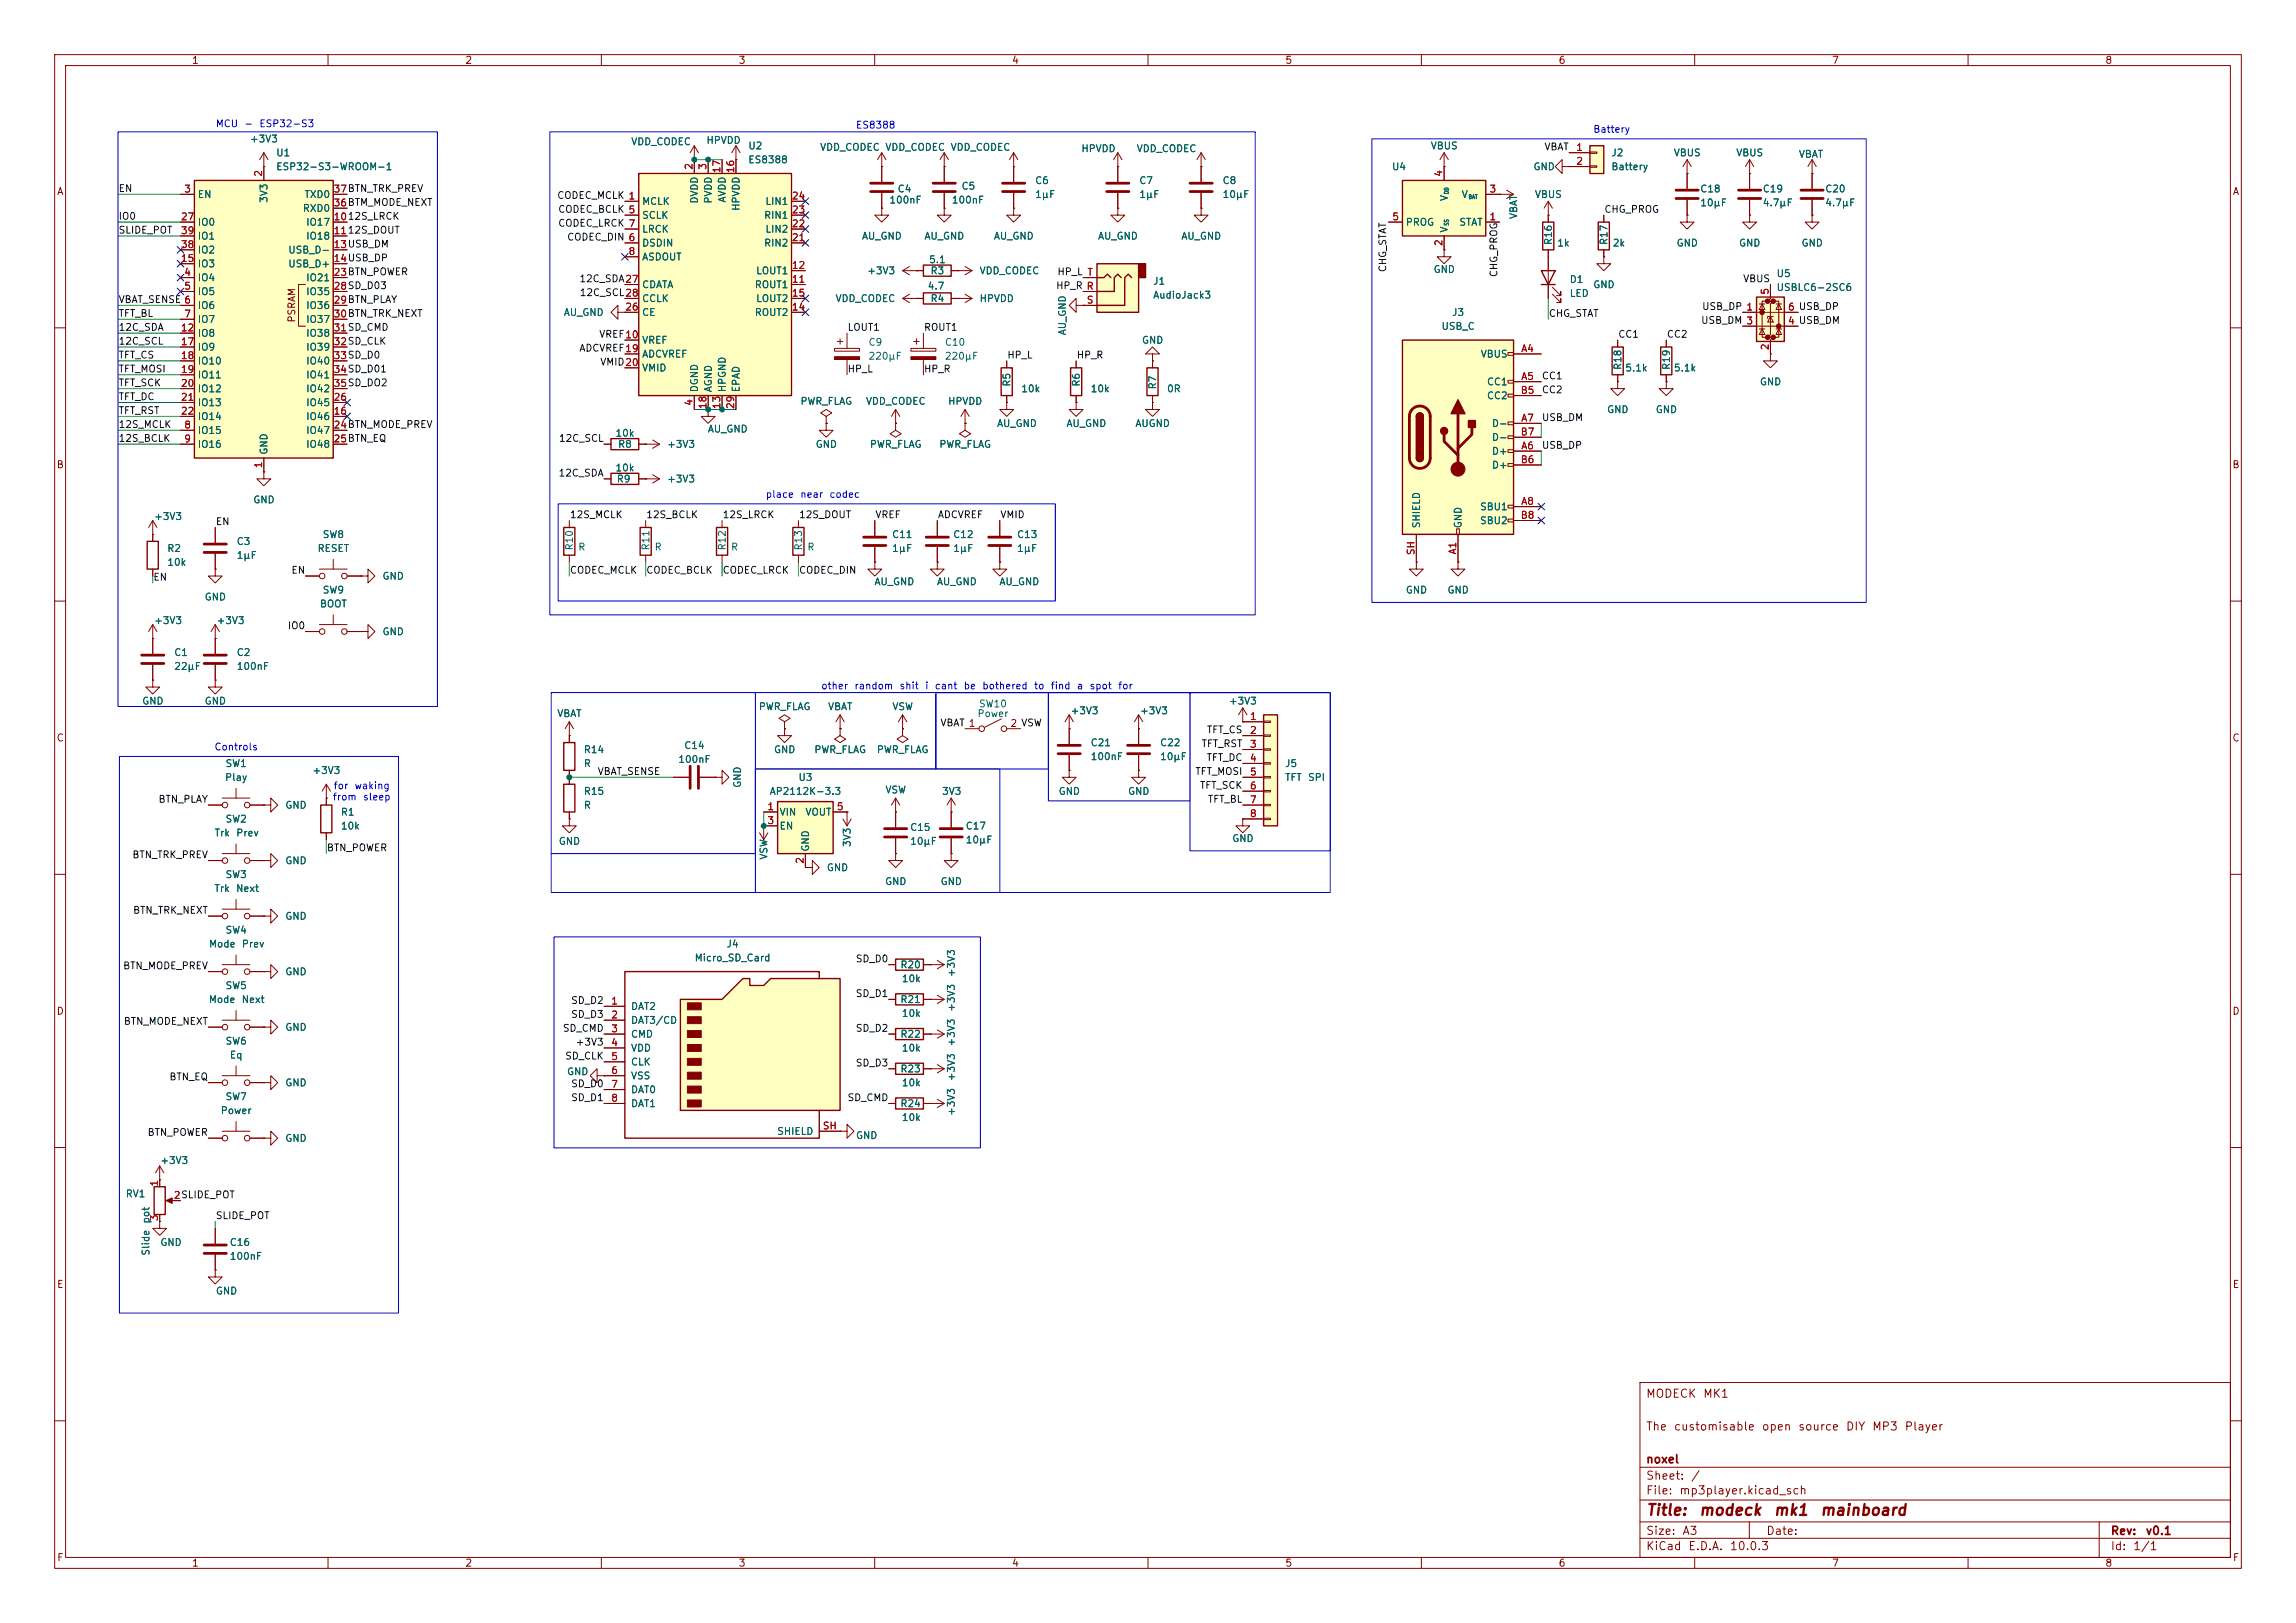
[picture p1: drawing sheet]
<svg xmlns="http://www.w3.org/2000/svg" width="420mm" height="297mm" viewBox="0 0 420 297" stroke-linecap="round" stroke-linejoin="round" font-family="sans-serif">
<defs><g id="words">
<g font-size="2" fill="#840000">
<text x="301" y="277.8">Title:</text>
<text x="310.7" y="277.8">modeck</text>
<text x="324.3" y="277.8">mk1</text>
<text x="332.8" y="277.8">mainboard</text>
</g>
<g font-size="1.5" fill="#840000">
<text x="301" y="256.1">MODECK</text>
<text x="311.4" y="256.1">MK1</text>
<text x="301" y="262.1">The</text>
<text x="306.1" y="262.1">customisable</text>
<text x="322.2" y="262.1">open</text>
<text x="328.8" y="262.1">source</text>
<text x="337.5" y="262.1">DIY</text>
<text x="342.3" y="262.1">MP3</text>
<text x="348.3" y="262.1">Player</text>
<text x="301" y="268.1">noxel</text>
<text x="301" y="273.8">File:</text>
<text x="301" y="271.1">Sheet:</text>
<text x="307.1" y="273.8">mp3player.kicad_sch</text>
<text x="309.2" y="271.1">/</text>
<text x="301" y="281.2">Size:</text>
<text x="307.6" y="281.2">A3</text>
<text x="323" y="281.2">Date:</text>
<text x="386" y="281.2">Rev:</text>
<text x="392.4" y="281.2">v0.1</text>
<text x="301" y="284">KiCad</text>
<text x="308.7" y="284">E.D.A.</text>
<text x="316.3" y="284">10.0.3</text>
<text x="386" y="284">Id:</text>
<text x="390.1" y="284">1/1</text>
</g>
<g font-size="1.3" fill="#840000">
<text x="35" y="12">1</text>
<text x="85" y="12">2</text>
<text x="135" y="12">3</text>
<text x="185" y="12">4</text>
<text x="235" y="12">5</text>
<text x="285" y="12">6</text>
<text x="335" y="12">7</text>
<text x="385" y="12">8</text>
<text x="10.3" y="36">A</text>
<text x="408.3" y="36">A</text>
<text x="54.3" y="59.1" transform="rotate(-90 54.3 59.1)">PSRAM</text>
<text x="10.3" y="86">B</text>
<text x="408.2" y="86">B</text>
<text x="10.3" y="136">C</text>
<text x="408.2" y="136">C</text>
<text x="10.3" y="186">D</text>
<text x="408.2" y="186">D</text>
<text x="10.3" y="236">E</text>
<text x="408.3" y="236">E</text>
<text x="10.3" y="286">F</text>
<text x="35" y="287">1</text>
<text x="85" y="287">2</text>
<text x="135" y="287">3</text>
<text x="185" y="287">4</text>
<text x="235" y="287">5</text>
<text x="285" y="287">6</text>
<text x="335" y="287">7</text>
<text x="385" y="287">8</text>
<text x="408.3" y="286">F</text>
</g>
<g font-size="1.3" fill="#0000c2">
<text x="39.4" y="23.6">MCU</text>
<text x="44.6" y="23.6">-</text>
<text x="47.3" y="23.6">ESP32-S3</text>
<text x="156.5" y="23.8">ES8388</text>
<text x="291.3" y="24.6">Battery</text>
<text x="140" y="91.4">place</text>
<text x="146.3" y="91.4">near</text>
<text x="151.6" y="91.4">codec</text>
<text x="150.1" y="126.5">other</text>
<text x="156.2" y="126.5">random</text>
<text x="164.4" y="126.5">shit</text>
<text x="169.1" y="126.5">i</text>
<text x="170.9" y="126.5">cant</text>
<text x="176.2" y="126.5">be</text>
<text x="179.6" y="126.5">bothered</text>
<text x="189" y="126.5">to</text>
<text x="192.1" y="126.5">find</text>
<text x="196.9" y="126.5">a</text>
<text x="199.2" y="126.5">spot</text>
<text x="204.4" y="126.5">for</text>
<text x="39.1" y="137.6">Controls</text>
<text x="60.8" y="146.8">from</text>
<text x="60.9" y="144.7">for</text>
<text x="64.8" y="144.7">waking</text>
<text x="66.3" y="146.8">sleep</text>
</g>
<g font-size="1.3" fill="#006464">
<text x="45.6" y="26.4">+3V3</text>
<text x="50.4" y="28.9">U1</text>
<text x="115.4" y="26.9">VDD_CODEC</text>
<text x="129.1" y="26.6">HPVDD</text>
<text x="136.8" y="27.6">U2</text>
<text x="149.9" y="27.9">VDD_CODEC VDD_CODEC VDD_CODEC</text>
<text x="197.7" y="28.1">HPVDD</text>
<text x="207.8" y="28.1">VDD_CODEC</text>
<text x="261.6" y="27.6">VBUS</text>
<text x="294.6" y="28.9">J2</text>
<text x="306.1" y="28.9">VBUS</text>
<text x="317.5" y="28.9">VBUS</text>
<text x="328.9" y="29.2">VBAT</text>
<text x="50.4" y="31.5">ESP32-S3-WROOM-1</text>
<text x="136.8" y="30.2">ES8388</text>
<text x="164.1" y="35.5">C4</text>
<text x="175.8" y="35">C5</text>
<text x="189.2" y="34">C6</text>
<text x="208.3" y="34">C7</text>
<text x="223.5" y="34">C8</text>
<text x="254.5" y="31.5">U4</text>
<text x="280.4" y="31.5">GND</text>
<text x="294.6" y="31.5">Battery</text>
<text x="310.9" y="35.5">C18</text>
<text x="322.3" y="35.5">C19</text>
<text x="333.8" y="35.5">C20</text>
<text x="36.1" y="36.5">EN</text>
<text x="36.1" y="41.6">IO0</text>
<text x="49.2" y="37.2" transform="rotate(-90 49.2 37.2)">3V3</text>
<text x="55.3" y="39.1">RXD0</text>
<text x="55.6" y="36.5">TXD0</text>
<text x="55.9" y="41.6">IO17</text>
<text x="117.3" y="37.8">MCLK</text>
<text x="117.3" y="40.3">SCLK</text>
<text x="128" y="37.4" transform="rotate(-90 128 37.4)">DVDD</text>
<text x="130.5" y="37.4" transform="rotate(-90 130.5 37.4)">PVDD</text>
<text x="133.1" y="37.2" transform="rotate(-90 133.1 37.2)">AVDD</text>
<text x="135.6" y="38.7" transform="rotate(-90 135.6 38.7)">HPVDD</text>
<text x="139.7" y="40.3">RIN1</text>
<text x="139.9" y="37.8">LIN1</text>
<text x="162.6" y="37.5">100nF</text>
<text x="174" y="37.5">100nF</text>
<text x="189.2" y="36.5">1μF</text>
<text x="208.3" y="36.5">1μF</text>
<text x="223.5" y="36.5">10μF</text>
<text x="257" y="41.6">PROG</text>
<text x="265.1" y="36.9" transform="rotate(-90 265.1 36.9)">V</text>
<text x="266.8" y="41.6">STAT</text>
<text x="267.3" y="36.5">V</text>
<text x="277.8" y="40.2" transform="rotate(-90 277.8 40.2)">VBAT</text>
<text x="280.7" y="36.5">VBUS</text>
<text x="310.9" y="38.1">10μF</text>
<text x="322.3" y="38.1">4.7μF</text>
<text x="333.8" y="38.1">4.7μF</text>
<text x="36.1" y="46.7">IO2</text>
<text x="36.1" y="44.2">IO1</text>
<text x="52.6" y="46.7">USB_D-</text>
<text x="55.9" y="44.2">IO18</text>
<text x="117.3" y="45.4">DSDIN</text>
<text x="117.3" y="42.9">LRCK</text>
<text x="117.3" y="48">ASDOUT</text>
<text x="139.7" y="45.4">RIN2</text>
<text x="139.9" y="42.9">LIN2</text>
<text x="157.6" y="44.2">AU_GND</text>
<text x="169" y="44.2">AU_GND</text>
<text x="181.7" y="44.2">AU_GND</text>
<text x="200.7" y="44.2">AU_GND</text>
<text x="216" y="44.2">AU_GND</text>
<text x="265.1" y="42.7" transform="rotate(-90 265.1 42.7)">V</text>
<text x="284.2" y="44.9" transform="rotate(-90 284.2 44.9)">R16</text>
<text x="284.7" y="45.4">1k</text>
<text x="294.3" y="44.9" transform="rotate(-90 294.3 44.9)">R17</text>
<text x="294.9" y="45.4">2k</text>
<text x="306.6" y="45.4">GND</text>
<text x="318" y="45.4">GND</text>
<text x="329.4" y="45.4">GND</text>
<text x="36.1" y="51.8">IO4</text>
<text x="36.1" y="49.2">IO3</text>
<text x="52.6" y="49.2">USB_D+</text>
<text x="55.9" y="51.8">IO21</text>
<text x="117.3" y="53">CDATA</text>
<text x="138" y="53">ROUT1</text>
<text x="138.2" y="50.5">LOUT1</text>
<text x="158.5" y="50.5">+3V3</text>
<text x="169.6" y="53.3">4.7</text>
<text x="169.8" y="48.5">5.1</text>
<text x="170.1" y="50.5">R3</text>
<text x="179.1" y="50.5">VDD_CODEC</text>
<text x="210.8" y="52.4">J1</text>
<text x="262.1" y="50.2">GND</text>
<text x="287" y="52.1">D1</text>
<text x="291.3" y="53">GND</text>
<text x="324.9" y="53.5">USBLC6-2SC6</text>
<text x="324.9" y="51">U5</text>
<text x="36.1" y="54.3">IO5</text>
<text x="36.1" y="56.9">IO6</text>
<text x="36.1" y="59.4">IO7</text>
<text x="55.9" y="54.3">IO35</text>
<text x="55.9" y="56.9">IO36</text>
<text x="55.9" y="59.4">IO37</text>
<text x="103" y="58.1">AU_GND</text>
<text x="117.3" y="58.1">CE</text>
<text x="117.3" y="55.6">CCLK</text>
<text x="138" y="58.1">ROUT2</text>
<text x="138.2" y="55.6">LOUT2</text>
<text x="152.7" y="55.6">VDD_CODEC</text>
<text x="170.1" y="55.6">R4</text>
<text x="179.1" y="55.6">HPVDD</text>
<text x="210.8" y="54.9">AudioJack3</text>
<text x="265.5" y="58.1">J3</text>
<text x="287" y="54.6">LED</text>
<text x="36.1" y="61.9">IO8</text>
<text x="36.1" y="64.5">IO9</text>
<text x="55.9" y="61.9">IO38</text>
<text x="55.9" y="64.5">IO39</text>
<text x="117.3" y="63.2">VREF</text>
<text x="117.3" y="65.7">ADCVREF</text>
<text x="158.8" y="63.6">C9</text>
<text x="172.7" y="63.6">C10</text>
<text x="195.3" y="61.5" transform="rotate(-90 195.3 61.5)">AU_GND</text>
<text x="208.8" y="63.2">GND</text>
<text x="263.6" y="60.7">USB_C</text>
<text x="270.7" y="65.7">VBUS</text>
<text x="36.1" y="67">IO10</text>
<text x="36.1" y="69.6">IO11</text>
<text x="55.9" y="67">IO40</text>
<text x="55.9" y="69.6">IO41</text>
<text x="117.3" y="68.3">VMID</text>
<text x="128" y="71.9" transform="rotate(-90 128 71.9)">DGND</text>
<text x="130.5" y="71.9" transform="rotate(-90 130.5 71.9)">AGND</text>
<text x="133.1" y="71.9" transform="rotate(-90 133.1 71.9)">HPGND</text>
<text x="135.6" y="71.9" transform="rotate(-90 135.6 71.9)">EPAD</text>
<text x="158.8" y="66.1">220μF</text>
<text x="172.7" y="66.1">220μF</text>
<text x="185.1" y="70.9" transform="rotate(-90 185.1 70.9)">R5</text>
<text x="197.8" y="70.9" transform="rotate(-90 197.8 70.9)">R6</text>
<text x="211.8" y="71.4" transform="rotate(-90 211.8 71.4)">R7</text>
<text x="271.9" y="70.8">CC1</text>
<text x="296.9" y="67.8" transform="rotate(-90 296.9 67.8)">R18</text>
<text x="297.2" y="68.3">5.1k</text>
<text x="305.8" y="67.8" transform="rotate(-90 305.8 67.8)">R19</text>
<text x="306.1" y="68.3">5.1k</text>
<text x="321.8" y="70.8">GND</text>
<text x="36.1" y="72.1">IO12</text>
<text x="36.1" y="74.6">IO13</text>
<text x="36.1" y="77.2">IO14</text>
<text x="55.9" y="77.2">IO46</text>
<text x="55.9" y="74.6">IO45</text>
<text x="55.9" y="72.1">IO42</text>
<text x="146.3" y="74.4">PWR_FLAG</text>
<text x="158.3" y="74.4">VDD_CODEC</text>
<text x="173.3" y="74.4">HPVDD</text>
<text x="186.7" y="72.1">10k</text>
<text x="199.4" y="72.1">10k</text>
<text x="213.4" y="72.1">0R</text>
<text x="271.9" y="73.4">CC2</text>
<text x="293.9" y="75.9">GND</text>
<text x="302.8" y="75.9">GND</text>
<text x="36.1" y="79.7">IO15</text>
<text x="36.1" y="82.3">IO16</text>
<text x="49.2" y="83.3" transform="rotate(-90 49.2 83.3)">GND</text>
<text x="55.9" y="79.7">IO47</text>
<text x="55.9" y="82.3">IO48</text>
<text x="112.5" y="80.2">10k</text>
<text x="113" y="82.3">R8</text>
<text x="121.9" y="82.3">+3V3</text>
<text x="129.4" y="79.5">AU_GND</text>
<text x="149.1" y="82.3">GND</text>
<text x="159" y="82.3">PWR_FLAG</text>
<text x="171.7" y="82.3">PWR_FLAG</text>
<text x="182.3" y="78.4">AU_GND</text>
<text x="195" y="78.4">AU_GND</text>
<text x="207.6" y="78.4">AUGND</text>
<text x="272.8" y="83.5">D+</text>
<text x="272.8" y="78.4">D-</text>
<text x="272.8" y="81">D-</text>
<text x="112.5" y="86.6">10k</text>
<text x="112.7" y="88.6">R9</text>
<text x="121.9" y="88.6">+3V3</text>
<text x="272.8" y="86.1">D+</text>
<text x="28.1" y="95.5">+3V3</text>
<text x="46.2" y="92.4">GND</text>
<text x="270.6" y="93.7">SBU1</text>
<text x="30.5" y="101.3">R2</text>
<text x="43.2" y="100">C3</text>
<text x="58" y="101.3">RESET</text>
<text x="58.9" y="98.8">SW8</text>
<text x="105.1" y="100.8" transform="rotate(-90 105.1 100.8)">R10</text>
<text x="105.7" y="101">R</text>
<text x="119.1" y="100.8" transform="rotate(-90 119.1 100.8)">R11</text>
<text x="119.6" y="101">R</text>
<text x="133.1" y="100.8" transform="rotate(-90 133.1 100.8)">R12</text>
<text x="133.6" y="101">R</text>
<text x="147" y="100.8" transform="rotate(-90 147 100.8)">R13</text>
<text x="147.6" y="101">R</text>
<text x="163.1" y="98.8">C11</text>
<text x="163.1" y="101.3">1μF</text>
<text x="174.3" y="98.8">C12</text>
<text x="174.3" y="101.3">1μF</text>
<text x="185.9" y="98.8">C13</text>
<text x="185.9" y="101.3">1μF</text>
<text x="260.1" y="96.8" transform="rotate(-90 260.1 96.8)">SHIELD</text>
<text x="267.7" y="96.8" transform="rotate(-90 267.7 96.8)">GND</text>
<text x="270.6" y="96.2">SBU2</text>
<text x="30.5" y="103.8">10k</text>
<text x="43.2" y="102.6">1μF</text>
<text x="69.9" y="106.4">GND</text>
<text x="159.8" y="107.4">AU_GND</text>
<text x="171.3" y="107.4">AU_GND</text>
<text x="182.7" y="107.4">AU_GND</text>
<text x="37.3" y="110.2">GND</text>
<text x="58.4" y="111.5">BOOT</text>
<text x="58.9" y="108.9">SW9</text>
<text x="257" y="108.9">GND</text>
<text x="264.7" y="108.9">GND</text>
<text x="28.1" y="114.5">+3V3</text>
<text x="39.5" y="114.5">+3V3</text>
<text x="69.9" y="116.5">GND</text>
<text x="31.8" y="120.4">C1</text>
<text x="31.8" y="122.9">22μF</text>
<text x="43.2" y="120.4">C2</text>
<text x="43.2" y="122.9">100nF</text>
<text x="25.9" y="129.2">GND</text>
<text x="37.3" y="129.2">GND</text>
<text x="101.8" y="131.5">VBAT</text>
<text x="138.7" y="130.3">PWR_FLAG</text>
<text x="151.4" y="130.3">VBAT</text>
<text x="163.1" y="130.3">VSW</text>
<text x="178.7" y="131.5">Power</text>
<text x="179" y="129.7">SW10</text>
<text x="195.7" y="131">+3V3</text>
<text x="208.4" y="131">+3V3</text>
<text x="224.7" y="129.2">+3V3</text>
<text x="125.1" y="137.4">C14</text>
<text x="199.4" y="136.9">C21</text>
<text x="212.1" y="136.9">C22</text>
<text x="41.1" y="143.2">Play</text>
<text x="41.1" y="140.7">SW1</text>
<text x="57" y="141.9">+3V3</text>
<text x="106.7" y="138.1">R14</text>
<text x="106.7" y="140.7">R</text>
<text x="124" y="139.9">100nF</text>
<text x="141.5" y="138.1">GND</text>
<text x="145.9" y="143.2">U3</text>
<text x="148.9" y="138.1">PWR_FLAG</text>
<text x="160.3" y="138.1">PWR_FLAG</text>
<text x="199.4" y="139.4">100nF</text>
<text x="212.1" y="139.4">10μF</text>
<text x="235" y="140.7">J5</text>
<text x="235" y="143.2">TFT</text>
<text x="239.2" y="143.2">SPI</text>
<text x="52.1" y="148.3">GND</text>
<text x="62.2" y="149.6">R1</text>
<text x="106.7" y="145.8">R15</text>
<text x="106.7" y="148.3">R</text>
<text x="135.8" y="144.3" transform="rotate(-90 135.8 144.3)">GND</text>
<text x="140.7" y="145.8">AP2112K-3.3</text>
<text x="142.5" y="149.6">VIN</text>
<text x="147.2" y="149.6">VOUT</text>
<text x="161.9" y="145.5">VSW</text>
<text x="172.2" y="145.8">3V3</text>
<text x="193.5" y="145.8">GND</text>
<text x="206.2" y="145.8">GND</text>
<text x="39.1" y="153.4">Trk</text>
<text x="41.1" y="150.8">SW2</text>
<text x="43.1" y="153.4">Prev</text>
<text x="62.2" y="152.1">10k</text>
<text x="102.1" y="154.9">GND</text>
<text x="142.5" y="152.1">EN</text>
<text x="148.3" y="156" transform="rotate(-90 148.3 156)">GND</text>
<text x="155.9" y="155.1" transform="rotate(-90 155.9 155.1)">3V3</text>
<text x="166.4" y="154.9">10μF</text>
<text x="166.4" y="152.4">C15</text>
<text x="176.5" y="154.6">10μF</text>
<text x="176.5" y="152.1">C17</text>
<text x="225.3" y="154.4">GND</text>
<text x="41.1" y="161">SW3</text>
<text x="52.1" y="158.5">GND</text>
<text x="140.7" y="157.4" transform="rotate(-90 140.7 157.4)">VSW</text>
<text x="151.1" y="159.7">GND</text>
<text x="39.1" y="163.5">Trk</text>
<text x="43.1" y="163.5">Next</text>
<text x="161.8" y="162.3">GND</text>
<text x="172" y="162.3">GND</text>
<text x="38.1" y="173.7">Mode</text>
<text x="41.1" y="171.2">SW4</text>
<text x="44.1" y="173.7">Prev</text>
<text x="52.1" y="168.6">GND</text>
<text x="132.8" y="173.7">J4</text>
<text x="52.1" y="178.8">GND</text>
<text x="127" y="176.2">Micro_SD_Card</text>
<text x="164.6" y="177.5">R20</text>
<text x="175" y="178.9" transform="rotate(-90 175 178.9)">+3V3</text>
<text x="38.1" y="183.9">Mode</text>
<text x="41.1" y="181.3">SW5</text>
<text x="44.1" y="183.9">Next</text>
<text x="115.3" y="185.1">DAT2</text>
<text x="164.6" y="183.9">R21</text>
<text x="164.9" y="180">10k</text>
<text x="175" y="185.3" transform="rotate(-90 175 185.3)">+3V3</text>
<text x="41.1" y="191.5">SW6</text>
<text x="52.1" y="188.9">GND</text>
<text x="115.3" y="187.7">DAT3/CD</text>
<text x="115.3" y="190.2">CMD</text>
<text x="164.6" y="190.2">R22</text>
<text x="164.9" y="186.4">10k</text>
<text x="175" y="191.6" transform="rotate(-90 175 191.6)">+3V3</text>
<text x="41.9" y="194">Eq</text>
<text x="103.6" y="197.1">GND</text>
<text x="115.3" y="192.7">VDD</text>
<text x="115.3" y="195.3">CLK</text>
<text x="115.3" y="197.8">VSS</text>
<text x="164.6" y="196.6">R23</text>
<text x="164.9" y="192.7">10k</text>
<text x="175" y="198" transform="rotate(-90 175 198)">+3V3</text>
<text x="41.1" y="201.6">SW7</text>
<text x="52.1" y="199.1">GND</text>
<text x="115.3" y="200.4">DAT0</text>
<text x="115.3" y="202.9">DAT1</text>
<text x="164.6" y="202.9">R24</text>
<text x="164.9" y="199.1">10k</text>
<text x="40.3" y="204.2">Power</text>
<text x="52.1" y="209.3">GND</text>
<text x="142" y="208">SHIELD</text>
<text x="156.5" y="208.7">GND</text>
<text x="164.9" y="205.4">10k</text>
<text x="175" y="204.3" transform="rotate(-90 175 204.3)">+3V3</text>
<text x="29.2" y="213.3">+3V3</text>
<text x="22.9" y="219.4">RV1</text>
<text x="27.6" y="224" transform="rotate(-90 27.6 224)">pot</text>
<text x="27.6" y="229.9" transform="rotate(-90 27.6 229.9)">Slide</text>
<text x="29.2" y="228.3">GND</text>
<text x="41.9" y="230.8">100nF</text>
<text x="41.9" y="228.3">C16</text>
<text x="39.4" y="237.2">GND</text>
</g>
<g font-size="1.3" fill="#0f0f0f">
<text x="282.4" y="27.8">VBAT</text>
<text x="21.6" y="35.4">EN</text>
<text x="21.6" y="40.5">IO0</text>
<text x="101.8" y="36.7">CODEC_MCLK 1</text>
<text x="102" y="41.8">CODEC_LRCK 7</text>
<text x="102" y="39.2">CODEC_BCLK 5</text>
<text x="293.4" y="39.2">CHG_PROG</text>
<text x="21.6" y="43.1">SLIDE_POT</text>
<text x="103.6" y="44.3">CODEC_DIN 6</text>
<text x="105.9" y="51.9">12C_SDA27</text>
<text x="193.1" y="53.2">HP_R R</text>
<text x="193.3" y="50.7">HP_L T</text>
<text x="253.9" y="49.9" transform="rotate(-90 253.9 49.9)">CHG_STAT</text>
<text x="274.2" y="50.8" transform="rotate(-90 274.2 50.8)">CHG_PROG</text>
<text x="318.7" y="51.9">VBUS</text>
<text x="21.6" y="55.8">VBAT_SENSE 6</text>
<text x="21.6" y="58.3">TFT_BL</text>
<text x="105.9" y="54.5">12C_SCL28</text>
<text x="283.2" y="58.3">CHG_STAT</text>
<text x="311.1" y="59.6">USB_DM 3</text>
<text x="311.2" y="57">USB_DP 1</text>
<text x="21.6" y="65.9">TFT_CS</text>
<text x="21.6" y="60.8">12C_SDA</text>
<text x="21.6" y="63.4">12C_SCL</text>
<text x="105.9" y="64.6">ADCVREF19</text>
<text x="109.5" y="62.1">VREF10</text>
<text x="154.9" y="60.8">LOUT1</text>
<text x="168.9" y="60.8">ROUT1</text>
<text x="184.1" y="65.9">HP_L</text>
<text x="196.8" y="65.9">HP_R</text>
<text x="295.9" y="62.1">CC1</text>
<text x="304.8" y="62.1">CC2</text>
<text x="21.6" y="68.5">TFT_MOSI</text>
<text x="21.6" y="71">TFT_SCK</text>
<text x="109.7" y="67.2">VMID20</text>
<text x="154.9" y="68.5">HP_L</text>
<text x="168.9" y="68.5">HP_R</text>
<text x="281.9" y="69.7">CC1</text>
<text x="21.6" y="76.1">TFT_RST</text>
<text x="21.6" y="73.5">TFT_DC</text>
<text x="281.9" y="72.3">CC2</text>
<text x="281.9" y="77.3">USB_DM</text>
<text x="21.6" y="81.2">12S_BCLK</text>
<text x="21.6" y="78.6">12S_MCLK</text>
<text x="102.1" y="81.2">12C_SCL</text>
<text x="281.9" y="82.4">USB_DP</text>
<text x="102.1" y="87.5">12C_SDA</text>
<text x="104.1" y="95.1">12S_MCLK</text>
<text x="118.1" y="95.1">12S_BCLK</text>
<text x="132.1" y="95.1">12S_LRCK</text>
<text x="146" y="95.1">12S_DOUT</text>
<text x="160" y="95.1">VREF</text>
<text x="171.4" y="95.1">ADCVREF</text>
<text x="182.9" y="95.1">VMID</text>
<text x="39.4" y="96.4">EN</text>
<text x="27.9" y="106.6">EN</text>
<text x="53.2" y="105.3">EN</text>
<text x="104.1" y="105.3">CODEC_MCLK</text>
<text x="118.1" y="105.3">CODEC_BCLK</text>
<text x="132.1" y="105.3">CODEC_LRCK</text>
<text x="146" y="105.3">CODEC_DIN</text>
<text x="52.5" y="115.4">IO0</text>
<text x="171.9" y="133.2">VBAT 1</text>
<text x="219.7" y="137">TFT_RST</text>
<text x="220.7" y="134.5">TFT_CS</text>
<text x="109.2" y="142.1">VBAT_SENSE</text>
<text x="218.5" y="142.1">TFT_MOSI</text>
<text x="220.6" y="139.6">TFT_DC</text>
<text x="28.9" y="147.2">BTN_PLAY</text>
<text x="219.4" y="144.7">TFT_SCK</text>
<text x="220.8" y="147.2">TFT_BL</text>
<text x="24.1" y="157.4">BTN_TRK_PREV</text>
<text x="59.7" y="156.1">BTN_POWER</text>
<text x="24.2" y="167.5">BTN_TRK_NEXT</text>
<text x="22.4" y="177.7">BTN_MODE_PREV</text>
<text x="156.4" y="176.4">SD_D0</text>
<text x="104.4" y="184">SD_D2</text>
<text x="156.4" y="182.8">SD_D1</text>
<text x="22.5" y="187.8">BTN_MODE_NEXT</text>
<text x="102.8" y="189.1">SD_CMD</text>
<text x="104.4" y="186.6">SD_D3</text>
<text x="105.2" y="191.6">+3V3</text>
<text x="156.4" y="189.1">SD_D2</text>
<text x="30.9" y="198">BTN_EQ</text>
<text x="103.3" y="194.2">SD_CLK</text>
<text x="156.4" y="195.5">SD_D3</text>
<text x="104.4" y="199.3">SD_D0</text>
<text x="104.4" y="201.8">SD_D1</text>
<text x="154.9" y="201.8">SD_CMD</text>
<text x="26.9" y="208.2">BTN_POWER</text>
<text x="39.4" y="223.4">SLIDE_POT</text>
</g>
<g font-size="1.3" fill="#a90000">
<text x="288.2" y="27.9">1</text>
<text x="33.6" y="35.5">3</text>
<text x="48.2" y="32.5" transform="rotate(-90 48.2 32.5)">2</text>
<text x="60.9" y="35.5">37BTN_TRK_PREV</text>
<text x="60.9" y="35.5">37</text>
<text x="127" y="31.2" transform="rotate(-90 127 31.2)">2</text>
<text x="129.5" y="31.2" transform="rotate(-90 129.5 31.2)">3</text>
<text x="132.1" y="31.8" transform="rotate(-90 132.1 31.8)">17</text>
<text x="134.6" y="31.8" transform="rotate(-90 134.6 31.8)">16</text>
<text x="264.1" y="32.5" transform="rotate(-90 264.1 32.5)">4</text>
<text x="272.3" y="35.5">3</text>
<text x="288.2" y="30.5">2</text>
<text x="33" y="40.6">27</text>
<text x="60.9" y="40.6">1012S_LRCK</text>
<text x="60.9" y="38.1">36BTM_MODE_NEXT</text>
<text x="60.9" y="40.6">10</text>
<text x="60.9" y="38.1">36</text>
<text x="114.9" y="36.8">1</text>
<text x="114.9" y="39.3">5</text>
<text x="114.9" y="41.9">7</text>
<text x="144.7" y="41.9">22</text>
<text x="144.7" y="39.3">23</text>
<text x="144.7" y="36.8">24</text>
<text x="254.6" y="40.6">5</text>
<text x="272.3" y="40.6">1</text>
<text x="33" y="45.7">38</text>
<text x="33" y="43.2">39</text>
<text x="60.9" y="43.2">1112S_DOUT</text>
<text x="60.9" y="45.7">13USB_DM</text>
<text x="60.9" y="43.2">11</text>
<text x="60.9" y="45.7">13</text>
<text x="114.9" y="47">8</text>
<text x="114.9" y="44.4">6</text>
<text x="144.7" y="44.4">21</text>
<text x="264.1" y="45.2" transform="rotate(-90 264.1 45.2)">2</text>
<text x="33" y="48.2">15</text>
<text x="33.6" y="50.8">4</text>
<text x="33.6" y="53.3">5</text>
<text x="60.9" y="48.2">14USB_DP</text>
<text x="60.9" y="50.8">23BTN_POWER</text>
<text x="60.9" y="53.3">28SD_D03</text>
<text x="60.9" y="48.2">14</text>
<text x="60.9" y="50.8">23</text>
<text x="60.9" y="53.3">28</text>
<text x="114.3" y="52">27</text>
<text x="144.7" y="52">11</text>
<text x="144.7" y="49.5">12</text>
<text x="198.7" y="53.3">R</text>
<text x="198.8" y="50.8">T</text>
<text x="33.6" y="58.4">7</text>
<text x="33.6" y="55.9">6</text>
<text x="60.9" y="55.9">29BTN_PLAY</text>
<text x="60.9" y="58.4">30BTN_TRK_NEXT</text>
<text x="60.9" y="55.9">29</text>
<text x="60.9" y="58.4">30</text>
<text x="114.3" y="57.1">26</text>
<text x="114.3" y="54.6">28</text>
<text x="144.7" y="57.1">14</text>
<text x="144.7" y="54.6">15</text>
<text x="198.7" y="55.9">S</text>
<text x="319.3" y="57.1">1</text>
<text x="319.3" y="59.7">3</text>
<text x="323.8" y="54" transform="rotate(-90 323.8 54)">5</text>
<text x="327" y="59.7">4 USB_DM</text>
<text x="327" y="57.1">6 USB_DP</text>
<text x="327" y="59.7">4</text>
<text x="327" y="57.1">6</text>
<text x="33" y="60.9">12</text>
<text x="33" y="63.5">17</text>
<text x="60.9" y="60.9">31SD_CMD</text>
<text x="60.9" y="63.5">32SD_CLK</text>
<text x="60.9" y="60.9">31</text>
<text x="60.9" y="63.5">32</text>
<text x="114.3" y="62.2">10</text>
<text x="114.3" y="64.7">19</text>
<text x="278.1" y="64.7">A4</text>
<text x="323.8" y="64.2" transform="rotate(-90 323.8 64.2)">2</text>
<text x="33" y="66">18</text>
<text x="33" y="68.6">19</text>
<text x="33" y="71.1">20</text>
<text x="60.9" y="66">33SD_D0</text>
<text x="60.9" y="68.6">34SD_D01</text>
<text x="60.9" y="71.1">35SD_DO2</text>
<text x="60.9" y="66">33</text>
<text x="60.9" y="68.6">34</text>
<text x="60.9" y="71.1">35</text>
<text x="114.3" y="67.3">20</text>
<text x="278.1" y="69.8">A5</text>
<text x="33" y="73.6">21</text>
<text x="33" y="76.2">22</text>
<text x="60.9" y="76.2">16</text>
<text x="60.9" y="73.6">26</text>
<text x="127" y="74.4" transform="rotate(-90 127 74.4)">4</text>
<text x="129.5" y="75" transform="rotate(-90 129.5 75)">18</text>
<text x="132.1" y="75" transform="rotate(-90 132.1 75)">13</text>
<text x="134.6" y="75" transform="rotate(-90 134.6 75)">29</text>
<text x="278.1" y="72.4">B5</text>
<text x="278.1" y="77.4">A7</text>
<text x="33.6" y="78.7">8</text>
<text x="33.6" y="81.3">9</text>
<text x="60.9" y="78.7">24BTN_MODE_PREV</text>
<text x="60.9" y="81.3">25BTN_EQ</text>
<text x="60.9" y="78.7">24</text>
<text x="60.9" y="81.3">25</text>
<text x="278.1" y="80">B7</text>
<text x="278.1" y="82.5">A6</text>
<text x="48.2" y="85.8" transform="rotate(-90 48.2 85.8)">1</text>
<text x="278.1" y="85.1">B6</text>
<text x="278.1" y="95.2">B8</text>
<text x="278.1" y="92.7">A8</text>
<text x="259.1" y="101.7" transform="rotate(-90 259.1 101.7)">SH</text>
<text x="266.7" y="101.6" transform="rotate(-90 266.7 101.6)">A1</text>
<text x="184.7" y="133.3">2 VSW</text>
<text x="228.5" y="132.1">1</text>
<text x="228.5" y="134.6">2</text>
<text x="228.5" y="137.1">3</text>
<text x="228.5" y="139.7">4</text>
<text x="228.5" y="142.2">5</text>
<text x="140.3" y="148.6">1</text>
<text x="153" y="148.6">5</text>
<text x="228.5" y="144.8">6</text>
<text x="228.5" y="147.3">7</text>
<text x="228.5" y="149.8">8</text>
<text x="140.3" y="151.1">3</text>
<text x="147.3" y="158.2" transform="rotate(-90 147.3 158.2)">2</text>
<text x="111.7" y="184.1">1</text>
<text x="111.7" y="186.7">2</text>
<text x="111.7" y="189.2">3</text>
<text x="111.7" y="191.7">4</text>
<text x="111.7" y="194.3">5</text>
<text x="111.7" y="196.8">6</text>
<text x="111.7" y="199.4">7</text>
<text x="111.7" y="201.9">8</text>
<text x="150.4" y="207">SH</text>
<text x="29.2" y="217.2" transform="rotate(-90 29.2 217.2)">1</text>
<text x="31.7" y="219.7">2SLIDE_POT</text>
<text x="31.7" y="219.7">2</text>
<text x="29.2" y="223.6" transform="rotate(-90 29.2 223.6)">3</text>
</g>
<g font-size=".8" fill="#006464">
<text x="265.2" y="35.6" transform="rotate(-90 265.2 35.6)">DD</text>
<text x="265.2" y="41.4" transform="rotate(-90 265.2 41.4)">SS</text>
<text x="268.6" y="36.6">BAT</text>
</g>
</g></defs>
<g fill="none" stroke="#840000" stroke-width=".18">
<path d="M10 10h400v277h-400zM12 12h396v273h-396zM60 10v2M110 10v2M160 10v2M210 10v2M260 10v2M310 10v2M360 10v2M331.5 31.8v2.7M331.5 36.6v2.8M10 60h2"/>
<path d="M408 60h2M10 110h2M408 110h2M104.1 134.6h.1M104.1 132.1l-.7 1.3M104.1 132.1l.8 1.3M104.1 132.1v3.8M10 160h2M104.1 141v1.2M123.2 142.2h2.8M128 142.2h2.8M408 160h2"/>
<path d="M48.3 188h1.2v-1.3l1.3 1.3-1.3 1.2v-1.2M48.3 188h.1M10 210h2M408 210h2M300 253h108v32h-108zM10 260h2M300 278.5h108M300 274.5h108M300 268.5h108M320 278.5v3M384 278.5v6.5M408 260h2"/>
<path d="M60 285v2M110 285v2M160 285v2M210 285v2M260 285v2M300 281.5h108M310 285v2M360 285v2"/>
</g>
<path d="M329.4 34.8h4.1M329.4 36.3h4.1M126.2 140.2v4.1M127.8 140.2v4.1" fill="none" stroke="#840000" stroke-width=".51"/>
<path d="M103.1 135.9h2.1v5.1h-2.1z" fill="none" stroke="#840000" stroke-width=".25"/>
<path d="M142.2 146.7h10.2v9.5h-10.2z" fill="#ffffc2"/>
<path d="M142.2 146.7h10.2v9.5h-10.2z" fill="none" stroke="#840000" stroke-width=".25"/>
<path d="M139.7 148.6h2.5M139.7 151.1h2.5M147.3 156.2v2.6M152.4 148.6h2.5M174 156.2v1.3h1.3l-1.3 1.3-1.3-1.3h1.3M174 156.2h.1" fill="none" stroke="#840000" stroke-width=".18"/>
<path d="M321.3 54.4h5.1v8.1h-5.1z" fill="#ffffc2"/>
<g fill="#840000" stroke="#840000" stroke-width=".51">
<circle cx="322.3" cy="57.1" r=".25"/>
<circle cx="323.3" cy="55.1" r=".25"/>
<circle cx="323.3" cy="61.7" r=".25"/>
<circle cx="324.4" cy="55.1" r=".25"/>
<circle cx="324.4" cy="61.7" r=".25"/>
<circle cx="325.4" cy="59.7" r=".25"/>
</g>
<g fill="none" stroke="#840000" stroke-width=".18">
<path d="M127 29.2h.1M127 26.7l-.8 1.2M127 26.7l.8 1.2M127 26.7v2.5M113 57.2v-1.3l-1.2 1.3 1.2 1.2v-1.2h1.3M114.3 57.2h.1M318.8 57.2h10.1M318.8 59.7h10.1M321.8 55.6h1M322.3 55.6l.5 1h-1zM323.3 55.1h-1v6.6h1M323.8 52.1v2.5l-.5 .5h1.1l-.6 .5v5.6l-.5 .5h1.1l-.6 .5v2.6"/>
<path d="M323.8 57.9l.6 1h-1.1zM324.4 57.9h-1.1v.4M324.4 55.1h1v6.6h-1M324.9 55.6h1M325.4 55.6l.5 1h-1zM321.8 60.2h1M322.3 60.2l.5 1h-1zM324.9 60.2h1M325.4 60.2l.5 1h-1zM104.1 95.3v1.2M110.5 81.3h1.3M110.5 87.6h1.3"/>
<path d="M116.8 81.3h1.3M116.8 87.6h1.3M104.1 101.6v1.3M138.9 152.4l.8 1.3M139.7 151.1h.1M139.7 151.1v2.6M140.5 152.4l-.8 1.3M147.3 158.8h1.3v-1.3l1.3 1.3-1.3 1.2v-1.2M147.3 158.8h.1M163.8 148.6v2.8M163.8 153.4v2.8M174 148.6v2.8"/>
<path d="M174 153.4v2.8"/>
</g>
<path d="M321.3 54.4h5.1v8.1h-5.1zM103.1 96.5h2.1v5.1h-2.1zM111.8 80.3h5v2h-5zM111.8 86.6h5v2h-5z" fill="none" stroke="#840000" stroke-width=".25"/>
<path d="M161.8 151.6h4.1M161.8 153.2h4.1M172 151.6h4M172 153.2h4" fill="none" stroke="#840000" stroke-width=".51"/>
<path d="M116.8 31.8h28v40.6h-28z" fill="#ffffc2"/>
<path d="M116.8 31.8h28v40.6h-28zM117.1 96.5h2v5.1h-2z" fill="none" stroke="#840000" stroke-width=".25"/>
<g fill="none" stroke="#840000" stroke-width=".18">
<path d="M48.3 30.5h.1M48.3 27.9l-.8 1.3M48.3 27.9l.7 1.3M48.3 27.9v2.6M114.3 36.8h2.5M114.3 39.4h2.5M127 29.2v2.6M129.5 29.2v2.6M132.1 29.2v2.6M134.6 29.2v2.6M144.8 36.8h2.5M144.8 39.4h2.5"/>
<path d="M114.3 44.5h2.5M114.3 41.9h2.5M114.3 47h2.5M114.3 52.1h2.5M114.3 57.2h2.5M114.3 54.6h2.5M144.8 44.5h2.5M144.8 41.9h2.5M144.8 52.1h2.5M144.8 49.5h2.5M144.8 57.2h2.5M144.8 54.6h2.5"/>
<path d="M114.3 62.2h2.5M114.3 64.8h2.5M114.3 67.3h2.5M127 72.4v2.5M129.5 72.4v2.5M132.1 72.4v2.5M134.6 72.4v2.5M27.9 97.8h.1M27.9 95.3l-.7 1.2M27.9 95.3l.8 1.2M27.9 95.3v2.5M39.4 96.5v2.8"/>
<path d="M48.3 86.4v1.2h1.2l-1.2 1.3-1.3-1.3h1.3M48.3 86.4h.1M118.1 95.3v1.2M39.4 101.3v2.8M55.9 115.6h2.5M55.9 105.4h2.5M58.4 114.3h5.1M58.4 104.1h5.1M61 102.4v1.7M61 112.5v1.8M63.5 115.6h2.5M63.5 105.4h2.5"/>
<path d="M66 115.6h1.3v-1.3l1.3 1.3-1.3 1.2v-1.2M66 115.6h.1M66 105.4h1.3v-1.3l1.3 1.3-1.3 1.3v-1.3M66 105.4h.1M118.1 101.6v1.3M27.9 124.5v1.2h1.3l-1.3 1.3-1.2-1.3h1.2M27.9 124.5h.1"/>
<circle cx="58.9" cy="105.4" r=".51"/>
<circle cx="58.9" cy="115.6" r=".51"/>
<circle cx="63" cy="105.4" r=".51"/>
<circle cx="63" cy="115.6" r=".51"/>
</g>
<path d="M37.3 99.6h4.1M37.3 101.1h4.1" fill="none" stroke="#840000" stroke-width=".51"/>
<path d="M35.6 33h25.4v50.8h-25.4z" fill="#ffffc2"/>
<path d="M35.6 33h25.4v50.8h-25.4zM168.9 53.6h5.1v2h-5.1zM168.9 48.5h5.1v2h-5.1zM183.1 67.3h2.1v5.1h-2.1zM195.8 67.3h2.1v5.1h-2.1zM209.8 67.3h2v5.1h-2zM26.9 99.1h2.1v5h-2.1zM58.7 147.3h2v5.1h-2zM163.8 188.2h5.1v2h-5.1zM28.2 217.2h2v5h-2z" fill="none" stroke="#840000" stroke-width=".25"/>
<g fill="none" stroke="#840000" stroke-width=".18">
<path d="M33 35.6h2.6M48.3 30.5v2.5M61 35.6h2.5M61 38.1h2.5M172.7 38.1v1.3h1.3l-1.3 1.2-1.3-1.2h1.3M172.7 38.1h.1M172.7 30.5v2.8M172.7 35.3v2.8M185.4 38.1v1.3h1.3l-1.3 1.2-1.3-1.2h1.3M185.4 38.1h.1M185.4 30.5v2.8M185.4 35.3v2.8"/>
<path d="M204.5 38.1v1.3h1.2l-1.2 1.2-1.3-1.2h1.3M204.5 38.1h.1M204.5 30.5h.1M204.5 27.9v5.4M204.5 35.3v2.8M204.5 27.9l-.8 1.3M204.5 27.9l.7 1.3M219.7 30.5h.1M219.7 38.1v1.3h1.3l-1.3 1.2-1.3-1.2h1.3M219.7 38.1h.1M219.7 27.9v5.4M219.7 35.3v2.8"/>
<path d="M219.7 27.9l-.8 1.3M219.7 27.9l.8 1.3M33 50.8h2.6M33 53.3h2.6M33 55.9h2.6M33 58.4h2.6M33 40.6h2.6M33 43.2h2.6M33 45.7h2.6M33 48.3h2.6M55.9 52.1h-1.3v7.6h1.3M61 50.8h2.5"/>
<path d="M61 53.3h2.5M61 55.9h2.5M61 58.4h2.5M61 40.6h2.5M61 43.2h2.5M61 45.7h2.5M61 48.3h2.5M167.6 54.6h1.3M167.6 49.5h1.3M174 54.6h3.8M174 49.5h3.8M175.3 49.5h.1"/>
<path d="M175.3 54.6h.1M176.5 48.8l1.3 .7M176.5 53.8l1.3 .8M177.8 49.5l-1.3 .8M177.8 54.6l-1.3 .8M33 78.7h2.6M33 61h2.6M33 76.2h2.6M33 63.5h2.6M33 66h2.6M33 68.6h2.6M33 71.1h2.6"/>
<path d="M33 73.7h2.6M61 78.7h2.5M61 61h2.5M61 76.2h2.5M61 63.5h2.5M61 66h2.5M61 68.6h2.5M61 71.1h2.5M61 73.7h2.5M176.5 77.5h.1M176.5 74.9l-.7 1.3M176.5 74.9l.8 1.3"/>
<path d="M176.5 74.9v2.6M184.1 66v1.3M184.1 72.4v1.3M196.8 73.7v1.2h1.3l-1.3 1.3-1.2-1.3h1.2M196.8 73.7h.1M196.8 66v1.3M196.8 72.4v1.3M210.8 64.8h1.3l-1.3-1.3-1.3 1.3h1.3v1.2M210.8 66h.1M210.8 73.7v1.2h1.3l-1.3 1.3-1.3-1.3h1.3M210.8 73.7h.1M210.8 66v1.3"/>
<path d="M210.8 72.4v1.3M27.9 97.8v1.3M33 81.3h2.6M48.3 83.8v2.6M61 81.3h2.5M27.9 116.8h.1M27.9 114.3l-.7 1.3M27.9 114.3l.8 1.3M27.9 104.1v1.3M27.9 114.3v5.3M39.4 116.8h.1M39.4 104.1v1.3h1.2l-1.2 1.3-1.3-1.3h1.3"/>
<path d="M39.4 104.1h.1M39.4 114.3v5.3M39.4 114.3l-.8 1.3M39.4 114.3l.7 1.3M27.9 121.7v2.8M39.4 124.5v1.2h1.2l-1.2 1.3-1.3-1.3h1.3M39.4 124.5h.1M39.4 121.7v2.8M38.1 147.3h2.5M38.1 157.5h2.5M40.6 146.1h5.1M40.6 156.2h5.1"/>
<path d="M43.2 144.3v1.8M43.2 154.4v1.8M45.7 147.3h2.6M45.7 157.5h2.6M48.3 157.5h1.2v-1.3l1.3 1.3-1.3 1.3v-1.3M48.3 157.5h.1M48.3 147.3h1.2v-1.2l1.3 1.2-1.3 1.3v-1.3M48.3 147.3h.1M59.7 146.1h.1M59.7 143.5l-.8 1.3M59.7 143.5l.8 1.3M59.7 143.5v3.8"/>
<path d="M59.7 152.4v1.3M38.1 177.8h2.5M38.1 167.6h2.5M40.6 176.5h5.1M40.6 166.4h5.1M43.2 164.6v1.8M43.2 174.8v1.7M45.7 177.8h2.6M45.7 167.6h2.6M48.3 167.6h1.2v-1.2l1.3 1.2-1.3 1.3v-1.3M48.3 167.6h.1M48.3 177.8h1.2v-1.3l1.3 1.3-1.3 1.3v-1.3"/>
<path d="M48.3 177.8h.1M38.1 198.1h2.5M38.1 188h2.5M40.6 196.9h5.1M40.6 186.7h5.1M43.2 184.9v1.8M43.2 195.1v1.8M45.7 198.1h2.6M45.7 188h2.6M48.3 198.1h1.2v-1.2l1.3 1.2-1.3 1.3v-1.3M48.3 198.1h.1M162.6 189.2h1.2"/>
<path d="M168.9 189.2h1.3M29.2 215.9h.1M29.2 213.4l-.8 1.2M29.2 213.4l.8 1.2M29.2 213.4v3.8M30.7 219.7h2.3M38.1 208.3h2.5M40.6 207h5.1M43.2 205.2v1.8M45.7 208.3h2.6M48.3 208.3h1.2v-1.3l1.3 1.3-1.3 1.3v-1.3M48.3 208.3h.1"/>
<path d="M29.2 223.5v1.3h1.3l-1.3 1.3-1.3-1.3h1.3M29.2 223.5h.1M29.2 222.2v1.3M39.4 232.4v1.3h1.2l-1.2 1.2-1.3-1.2h1.3M39.4 232.4h.1M39.4 224.8v2.8M39.4 229.6v2.8"/>
<circle cx="41.1" cy="157.5" r=".51"/>
<circle cx="41.1" cy="147.3" r=".51"/>
<circle cx="45.2" cy="157.5" r=".51"/>
<circle cx="45.2" cy="147.3" r=".51"/>
<circle cx="41.1" cy="177.8" r=".51"/>
<circle cx="41.1" cy="167.6" r=".51"/>
<circle cx="45.2" cy="177.8" r=".51"/>
<circle cx="45.2" cy="167.6" r=".51"/>
<circle cx="41.1" cy="198.1" r=".51"/>
<circle cx="41.1" cy="188" r=".51"/>
<circle cx="45.2" cy="198.1" r=".51"/>
<circle cx="45.2" cy="188" r=".51"/>
<circle cx="41.1" cy="208.3" r=".51"/>
<circle cx="45.2" cy="208.3" r=".51"/>
</g>
<g fill="none" stroke="#840000" stroke-width=".51">
<path d="M170.7 33.5h4.1M170.7 35.1h4.1M183.4 33.5h4.1M183.4 35.1h4.1M202.4 33.5h4.1M202.4 35.1h4.1M217.7 33.5h4M217.7 35.1h4M25.9 119.9h4.1M37.3 119.9h4.1M25.9 121.4h4.1M37.3 121.4h4.1"/>
<path d="M37.3 227.8h4.1M37.3 229.4h4.1"/>
</g>
<path d="M30.4 219.7l1.1-.5v1z" fill="#840000" stroke="#840000" stroke-width=".18"/>
<path d="M124.5 182.9h7.6l3.8-3.8h1.3v1.2h2.5l1.3-1.2h12.7v24.1h-29.2z" fill="#ffffc2"/>
<path d="M149.9 179.1v-1.3h-35.6v30.5h35.6v-5.1M124.5 182.9h7.6l3.8-3.8h1.3v1.2h2.5l1.3-1.2h12.7v24.1h-29.2zM163.8 194.6h5.1v2h-5.1zM163.8 181.9h5.1v2h-5.1zM163.8 200.9h5.1v2h-5.1z" fill="none" stroke="#840000" stroke-width=".25"/>
<g fill="#840000" stroke="#840000" stroke-width=".18">
<path d="M125.7 183.5h2.6v1.3h-2.6z"/>
<path d="M125.7 186.1h2.6v1.2h-2.6z"/>
<path d="M125.7 188.6h2.6v1.3h-2.6z"/>
<path d="M125.7 191.1h2.6v1.3h-2.6z"/>
<path d="M125.7 193.7h2.6v1.2h-2.6z"/>
<path d="M125.7 196.2h2.6v1.3h-2.6z"/>
<path d="M125.7 198.8h2.6v1.2h-2.6z"/>
<path d="M125.7 201.3h2.6v1.3h-2.6z"/>
</g>
<g fill="none" stroke="#840000" stroke-width=".18">
<path d="M184.1 73.7v1.2h1.3l-1.3 1.3-1.2-1.3h1.2M184.1 73.7h.1M170.2 176.5h.1M170.2 176.5h2.5M171.4 175.8l1.3 .7M172.7 176.5l-1.3 .8M109.2 196.9v-1.3l-1.3 1.3 1.3 1.2v-1.2h1.3M110.5 196.9h.1M110.5 184.2h3.8M110.5 186.7h3.8M110.5 189.2h3.8M110.5 191.8h3.8"/>
<path d="M110.5 194.3h3.8M110.5 196.9h3.8M110.5 199.4h3.8M162.6 195.6h1.2M162.6 182.9h1.2M168.9 195.6h3.8M168.9 182.9h3.8M170.2 189.2h.1M170.2 195.6h.1M170.2 182.9h.1M170.2 189.2h2.5M171.4 188.5l1.3 .7"/>
<path d="M171.4 194.8l1.3 .8M171.4 182.1l1.3 .8M172.7 189.2l-1.3 .8M172.7 195.6l-1.3 .7M172.7 182.9l-1.3 .7M110.5 201.9h3.8M149.9 207h3.8M153.7 207h1.2v-1.3l1.3 1.3-1.3 1.3v-1.3M153.7 207h.1M162.6 201.9h1.2M168.9 201.9h3.8M170.2 201.9h.1"/>
<path d="M171.4 201.2l1.3 .7M172.7 201.9l-1.3 .8"/>
</g>
<path d="M200.7 48.3h7.6v8.9h-7.6z" fill="#ffffc2"/>
<path d="M208.3 48.3h1.2v2.5h-1.2z" fill="#840000" stroke="#840000" stroke-width=".25"/>
<path d="M200.7 48.3h7.6v8.9h-7.6zM200.7 50.8h1.2l.7-.6 .6 .6M205.1 50.8l-.6-.6-.7 .6v2.5h-3.1M207 50.8l-.6-.6-.7 .6v5.1h-5M145 96.5h2.1v5.1h-2.1zM163.8 175.5h5.1v2h-5.1z" fill="none" stroke="#840000" stroke-width=".25"/>
<g fill="none" stroke="#840000" stroke-width=".18">
<path d="M161.3 38.1v1.3h1.3l-1.3 1.2-1.3-1.2h1.3M161.3 38.1h.1M161.3 30.5h.1M161.3 27.9v5.4M161.3 35.3v2.8M161.3 27.9l-.8 1.3M161.3 27.9l.8 1.3M172.7 30.5h.1M172.7 27.9l-.7 1.3M172.7 27.9l.8 1.3M172.7 27.9v2.6M185.4 30.5h.1"/>
<path d="M185.4 27.9l-.7 1.3M185.4 27.9l.8 1.3M185.4 27.9v2.6M196.8 55.9v-1.3l-1.2 1.3 1.2 1.3v-1.3h1.3M198.1 55.9h.1M198.1 53.3h2.6M198.1 55.9h2.6M198.1 50.8h2.6M146 95.3v1.2M146 101.6v1.3M162.6 176.5h1.2M168.9 176.5h1.3"/>
</g>
<path d="M159.3 33.5h4M159.3 35.1h4" fill="none" stroke="#840000" stroke-width=".51"/>
<path d="M290.8 26.7h2.6v5.1h-2.6z" fill="#ffffc2"/>
<path d="M290.8 26.7h2.6v5.1h-2.6zM282.2 40.6h2v5.1h-2zM292.4 40.6h2v5.1h-2zM294.9 63.5h2v5.1h-2zM303.8 63.5h2v5.1h-2zM131.1 96.5h2v5.1h-2z" fill="none" stroke="#840000" stroke-width=".25"/>
<g fill="none" stroke="#840000" stroke-width=".18">
<path d="M134.6 29.2h.1M134.6 26.7l-.7 1.2M134.6 26.7l.8 1.2M134.6 26.7v2.5M283.2 39.4v1.2M287 27.9h3.8M287 30.5h3.8M290.8 27.8h1.3v.3h-1.3zM290.8 30.4h1.3v.2h-1.3zM293.4 39.4v1.2M308.6 31.8h.1M308.6 39.4v1.2h1.3l-1.3 1.3-1.3-1.3h1.3"/>
<path d="M308.6 39.4h.1M308.6 29.2l-.8 1.3M308.6 29.2l.8 1.3M308.6 29.2v5.3M308.6 36.6v2.8M320 31.8h.1M320 39.4v1.2h1.3l-1.3 1.3-1.2-1.3h1.2M320 39.4h.1M320 29.2l-.7 1.3M320 29.2l.8 1.3M320 29.2v5.3M320 36.6v2.8"/>
<path d="M331.5 31.8h.1M331.5 39.4v1.2h1.2l-1.2 1.3-1.3-1.3h1.3M331.5 39.4h.1M331.5 29.2l-.8 1.3M331.5 29.2l.7 1.3M331.5 29.2v2.6M165.1 49.5l1.3 .8M165.1 49.5h2.5M165.1 54.6l1.3 .8M165.1 54.6h2.5M166.4 48.8l-1.3 .7M166.4 53.8l-1.3 .8"/>
<path d="M167.6 49.5h.1M167.6 54.6h.1M283.2 45.7v1.3M293.4 47v1.3h1.2l-1.2 1.2-1.3-1.2h1.3M293.4 47h.1M293.4 45.7v1.3M129.5 74.9v1.3h1.3l-1.3 1.3-1.2-1.3h1.2M129.5 74.9h.1M151.1 77.5v1.2h1.3l-1.3 1.3-1.2-1.3h1.2M151.1 77.5h.1M151.1 76.2l1-.6-1-.7-1 .7 1 .6v1.3M152.7 63.8h4.5v.5h-4.5z"/>
<path d="M153.2 62.5h1M153.7 62v1M154.9 61v2.8M154.9 65.8v2.8M163.8 77.5h.1M163.8 77.5v1.2l1 .7-1 .6-1-.6 1-.7M163.8 74.9l-.7 1.3M163.8 74.9l.8 1.3M163.8 74.9v2.6M166.6 63.8h4.6v.5h-4.6zM167.1 62.5h1M167.6 62v1"/>
<path d="M168.9 61v2.8M168.9 65.8v2.8M176.5 77.5v1.2l1 .7-1 .6-1-.6 1-.7M176.5 77.5h.1M295.9 69.9v1.2h1.3l-1.3 1.3-1.3-1.3h1.3M295.9 69.9h.1M295.9 62.2v1.3M295.9 68.6v1.3M304.8 62.2v1.3M304.8 68.6v1.3M118.1 81.3h.1M118.1 87.6h.1"/>
<path d="M118.1 81.3h2.5M118.1 87.6h2.5M119.4 80.5l1.2 .8M119.4 86.9l1.2 .7M120.6 81.3l-1.2 .7M120.6 87.6l-1.2 .8M132.1 95.3v1.2M160 95.3v2.7M171.4 95.3v2.7M182.9 95.3v2.7M132.1 101.6v1.3M160 102.9v1.2h1.3l-1.3 1.3-1.3-1.3h1.3"/>
<path d="M160 102.9h.1M160 100.1v2.8M171.4 102.9v1.2h1.3l-1.3 1.3-1.2-1.3h1.2M171.4 102.9h.1M171.4 100.1v2.8M182.9 102.9v1.2h1.2l-1.2 1.3-1.3-1.3h1.3M182.9 102.9h.1M182.9 100.1v2.8M259.1 102.9v1.2h1.2l-1.2 1.3-1.3-1.3h1.3M259.1 102.9h.1M153.7 133.4h.1M153.7 130.8v2.6"/>
<path d="M153.7 130.8l-.8 1.3M153.7 130.8l.7 1.3M176.5 133.4h2.6M183.1 131.6l-3 1.5M184.1 133.4h2.6M195.6 133.4h.1M195.6 130.8l-.8 1.3M195.6 130.8l.7 1.3M195.6 130.8v5.3M195.6 138.2v2.8M208.3 133.4h.1M208.3 130.8l-.8 1.3"/>
<path d="M208.3 130.8l.7 1.3M208.3 130.8v5.3M208.3 138.2v2.8M163.8 156.2v1.3h1.3l-1.3 1.3-1.2-1.3h1.2M163.8 156.2h.1M195.6 141v1.2h1.2l-1.2 1.3-1.3-1.3h1.3M195.6 141h.1M208.3 141v1.2h1.2l-1.2 1.3-1.3-1.3h1.3M208.3 141h.1"/>
<circle cx="179.6" cy="133.4" r=".51"/>
<circle cx="183.6" cy="133.4" r=".51"/>
</g>
<g fill="none" stroke="#840000" stroke-width=".51">
<path d="M306.6 34.8h4M306.6 36.3h4M318 34.8h4.1M318 36.3h4.1M158 98.3h4.1M158 99.8h4.1M169.4 98.3h4.1M169.4 99.8h4.1M180.8 98.3h4.1M180.8 99.8h4.1M193.5 136.4h4.1M193.5 137.9h4.1"/>
<path d="M206.2 136.4h4.1M206.2 137.9h4.1"/>
</g>
<g fill="#840000" stroke="#840000" stroke-width=".18">
<path d="M166.6 65.3h4.6v.5h-4.6z"/>
<path d="M152.7 65.3h4.5v.5h-4.5z"/>
</g>
<path d="M256.5 62.2h20.4v35.6h-20.4z" fill="#ffffc2"/>
<g fill="none" stroke="#840000" stroke-width=".18">
<path d="M275.8 64.5h1.1v.5h-1.1zM275.8 69.6h1.1v.5h-1.1zM275.8 72.1h1.1v.5h-1.1zM275.8 77.2h1.1v.5h-1.1zM275.8 79.8h1.1v.5h-1.1zM276.9 64.8h5M276.9 69.9h5M276.9 77.5h5M276.9 72.4h5M259.1 97.8v5.1M266.4 96.8h.6v1h-.6zM266.7 97.8v5.1"/>
<path d="M275.8 82.3h1.1v.5h-1.1zM275.8 84.8h1.1v.5h-1.1zM275.8 92.5h1.1v.5h-1.1zM275.8 95h1.1v.5h-1.1zM276.9 82.6h5M276.9 92.7h5M276.9 85.1h5M276.9 80h5M276.9 95.3h5M266.7 102.9v1.2h1.3l-1.3 1.3-1.3-1.3h1.3M266.7 102.9h.1"/>
</g>
<path d="M256.5 62.2h20.4v35.6h-20.4zM259.1 76.2a.64 .64 0 0 1 .6-.6 .64 .64 0 0 1 .6 .6M259.1 83.8a.64 .64 0 0 0 .6 .7 .64 .64 0 0 0 .6-.7" fill="none" stroke="#840000" stroke-width=".25"/>
<path d="M258.4 74.9a1.91 1.91 0 0 1 2-.5 1.91 1.91 0 0 1 1.2 1.8v7.6a1.91 1.91 0 0 1-1.9 1.9 1.91 1.91 0 0 1-1.9-1.9v-7.7l.2-.7zM264.2 79.5v1.3l2.5 2.5M266.7 75.7v10.2M269.2 78.2v1.3l-2.5 2.5" fill="none" stroke="#840000" stroke-width=".51"/>
<g fill="#840000" stroke="#840000" stroke-width=".25">
<path d="M259.1 76.2h1.2v7.6h-1.2z"/>
<path d="M259.3 75.8a.64 .64 0 0 1 .7-.2 .64 .64 0 0 1 .3 .6h-1.2z"/>
<path d="M259.1 83.8h1.2a.64 .64 0 0 1-.6 .7 .64 .64 0 0 1-.6-.7z"/>
<path d="M266.7 73.2l1.3 2.5h-2.6z"/>
<path d="M268.6 77h1.3v1.2h-1.3z"/>
<circle cx="264.2" cy="78.9" r=".63"/>
</g>
<circle cx="266.7" cy="85.9" r="1.27" fill="#840000" stroke="#840000" stroke-width=".18"/>
<path d="M256.5 33h15.3v10.2h-15.3z" fill="#ffffc2"/>
<path d="M256.5 33h15.3v10.2h-15.3z" fill="none" stroke="#840000" stroke-width=".25"/>
<path d="M264.2 30.5v2.5M271.8 35.6h2.5M254 40.6h2.5M264.2 43.2v2.5M271.8 40.6h2.5M227.3 132.1h.1M227.3 129.5l-.7 1.3M227.3 129.5l.8 1.3M227.3 129.5v2.6M227.3 149.9v1.2h1.3l-1.3 1.3-1.2-1.3h1.2M227.3 149.9h.1" fill="none" stroke="#840000" stroke-width=".18"/>
<path d="M231.1 130.8h2.6v20.3h-2.6z" fill="#ffffc2"/>
<path d="M281.9 49.5h2.6l-1.3 2.6zM281.9 52.1h2.6M231.1 130.8h2.6v20.3h-2.6zM103.1 143.5h2.1v5.1h-2.1z" fill="none" stroke="#840000" stroke-width=".25"/>
<g fill="none" stroke="#840000" stroke-width=".18">
<path d="M33 35.6h2.6M48.3 30.5h.1M48.3 30.5v2.5M61 35.6h2.5M61 38.1h2.5M114.3 36.8h2.5M114.3 39.4h2.5M127 29.2h.1M127 29.2v2.6M129.5 29.2v2.6M132.1 29.2v2.6M134.6 29.2h.1"/>
<path d="M134.6 29.2v2.6M144.8 36.8h2.5M144.8 39.4h2.5M161.3 38.1h.1M161.3 30.5h.1M161.3 30.5v2.8M161.3 35.3v2.8M172.7 38.1h.1M172.7 30.5h.1M172.7 30.5v2.8M172.7 35.3v2.8M185.4 38.1h.1"/>
<path d="M185.4 30.5h.1M185.4 30.5v2.8M185.4 35.3v2.8M204.5 38.1h.1M204.5 30.5h.1M204.5 30.5v2.8M204.5 35.3v2.8M219.7 30.5h.1M219.7 38.1h.1M219.7 30.5v2.8M219.7 35.3v2.8M264.2 30.5h.1"/>
<path d="M264.2 27.9l-.8 1.3M264.2 27.9l.7 1.3M264.2 27.9v5.1M271.8 35.6h5.1M274.3 35.6h.1M275.6 34.8l1.3 .8M276.9 35.6l-1.3 .7M283.2 39.4h.1M283.2 36.8v3.8M283.2 36.8l-.8 1.3M283.2 36.8l.8 1.3M285.7 30.5v-1.3l-1.2 1.3 1.2 1.3v-1.3h1.3"/>
<path d="M287 30.5h.1M287 27.9h3.8M287 30.5h3.8M293.4 39.4v1.2M308.6 31.8h.1M308.6 39.4h.1M308.6 31.8v2.7M308.6 36.6v2.8M320 31.8h.1M320 39.4h.1M320 31.8v2.7M320 36.6v2.8"/>
<path d="M331.5 31.8h.1M331.5 39.4h.1M331.5 31.8v2.7M331.5 36.6v2.8M33 50.8h2.6M33 53.3h2.6M33 55.9h2.6M33 58.4h2.6M33 40.6h2.6M33 43.2h2.6M33 45.7h2.6M33 48.3h2.6"/>
<path d="M61 50.8h2.5M61 53.3h2.5M61 55.9h2.5M61 58.4h2.5M61 40.6h2.5M61 43.2h2.5M61 45.7h2.5M61 48.3h2.5M114.3 57.2h.1M114.3 44.5h2.5M114.3 41.9h2.5M114.3 47h2.5"/>
<path d="M114.3 52.1h2.5M114.3 57.2h2.5M114.3 54.6h2.5M144.8 44.5h2.5M144.8 41.9h2.5M144.8 52.1h2.5M144.8 49.5h2.5M144.8 57.2h2.5M144.8 54.6h2.5M167.6 49.5h.1M167.6 54.6h.1M167.6 49.5h1.3"/>
<path d="M167.6 54.6h1.3M174 49.5h1.3M174 54.6h1.3M175.3 49.5h.1M175.3 54.6h.1M198.1 55.9h.1M198.1 50.8h2.6M198.1 53.3h2.6M198.1 55.9h2.6M254 40.6h2.5M264.2 45.7v1.3h1.2l-1.2 1.3-1.3-1.3h1.3M264.2 45.7h.1"/>
<path d="M264.2 43.2v2.5M271.8 40.6h2.5M283.2 45.7v8.9M284 53.8l1.5 1.6v-.8v.8h-.8M284 52.6l1.5 1.5v-.8v.8h-.8M293.4 47h.1M293.4 45.7v1.3M318.8 57.2h2.5M318.8 59.7h2.5M323.8 52.1v2.5M326.4 57.2h2.5M326.4 59.7h2.5"/>
<path d="M33 78.7h2.6M33 61h2.6M33 76.2h2.6M33 63.5h2.6M33 66h2.6M33 68.6h2.6M33 71.1h2.6M33 73.7h2.6M61 78.7h2.5M61 61h2.5M61 76.2h2.5M61 63.5h2.5"/>
<path d="M61 66h2.5M61 68.6h2.5M61 71.1h2.5M61 73.7h2.5M114.3 62.2h2.5M114.3 64.8h2.5M114.3 67.3h2.5M127 72.4v2.5M129.5 74.9h.1M129.5 72.4v2.5M132.1 72.4v2.5M134.6 72.4v2.5"/>
<path d="M151.1 77.5h.1M163.8 77.5h.1M176.5 77.5h.1M184.1 73.7h.1M184.1 66v1.3M184.1 72.4v1.3M196.8 73.7h.1M196.8 66v1.3M196.8 72.4v1.3M210.8 66h.1M210.8 73.7h.1M210.8 66v1.3"/>
<path d="M210.8 72.4v1.3M276.9 64.8h5M276.9 69.9h5M276.9 77.5h5M276.9 72.4h5M295.9 69.9h.1M295.9 62.2v1.3M295.9 68.6v1.3M304.8 69.9v1.2h1.3l-1.3 1.3-1.3-1.3h1.3M304.8 69.9h.1M304.8 62.2v1.3M304.8 68.6v1.3"/>
<path d="M323.8 64.8v1.2h1.3l-1.3 1.3-1.2-1.3h1.2M323.8 64.8h.1M323.8 62.2v2.6M27.9 97.8h.1M27.9 97.8v1.3M33 81.3h2.6M39.4 96.5v2.8M48.3 86.4h.1M48.3 83.8v2.6M61 81.3h2.5M110.5 81.3h1.3M110.5 87.6h1.3"/>
<path d="M116.8 81.3h1.3M116.8 87.6h1.3M118.1 81.3h.1M118.1 87.6h.1M160 95.3v2.7M171.4 95.3v2.7M182.9 95.3v2.7M259.1 97.8v5.1M266.7 97.8v5.1M276.9 82.6h5M276.9 92.7h5M276.9 85.1h5"/>
<path d="M276.9 80h5M276.9 95.3h5M27.9 116.8h.1M27.9 104.1v1.3M27.9 116.8v2.8M39.4 116.8h.1M39.4 104.1h.1M39.4 101.3v2.8M39.4 116.8v2.8M55.9 115.6h2.5M55.9 105.4h2.5M63.5 115.6h2.5"/>
<path d="M63.5 105.4h2.5M66 115.6h.1M66 105.4h.1M160 102.9h.1M160 100.1v2.8M171.4 102.9h.1M171.4 100.1v2.8M182.9 102.9h.1M182.9 100.1v2.8M259.1 102.9h.1M266.7 102.9h.1M27.9 124.5h.1"/>
<path d="M27.9 121.7v2.8M39.4 124.5h.1M39.4 121.7v2.8M104.1 134.6h.1M104.1 134.6v1.3M143.5 132.1l1-.7-1-.6-1 .6 1 .7v1.3M143.5 133.4h.1M143.5 133.4v1.2h1.3l-1.3 1.3-1.3-1.3h1.3M153.7 133.4v1.2l1 .7-1 .6-1-.6 1-.7M153.7 133.4h.1M165.1 133.4h.1M165.1 133.4v1.2l1 .7-1 .6-1-.6 1-.7"/>
<path d="M165.1 130.8l-.8 1.3M165.1 130.8l.8 1.3M165.1 130.8v2.6M195.6 133.4h.1M195.6 133.4v2.7M195.6 138.2v2.8M208.3 133.4h.1M208.3 133.4v2.7M208.3 138.2v2.8M227.3 132.1h.1M227.3 132.1h3.8M227.3 134.6h3.8"/>
<path d="M227.3 137.2h3.8M227.3 139.7h3.8M231.1 132h1.3v.2h-1.3zM231.1 134.5h1.3v.2h-1.3zM231.1 137h1.3v.3h-1.3zM231.1 139.6h1.3v.2h-1.3zM38.1 147.3h2.5M38.1 157.5h2.5M45.7 147.3h2.6M45.7 157.5h2.6M48.3 157.5h.1M48.3 147.3h.1"/>
<path d="M59.7 146.1h.1M59.7 146.1v1.2M59.7 152.4v1.3M104.1 149.9v1.2h1.3l-1.3 1.3-1.2-1.3h1.2M104.1 149.9h.1M104.1 141v2.5M104.1 148.6v1.3M123.2 142.2h2.8M128 142.2h2.8M130.8 142.2h1.3v-1.2l1.2 1.2-1.2 1.3v-1.3M130.8 142.2h.1M139.7 151.1h.1"/>
<path d="M139.7 148.6h2.5M139.7 151.1h2.5M147.3 158.8h.1M147.3 156.2v2.6M152.4 148.6h2.5M154.2 149.9l.7 1.2M154.9 148.6h.1M154.9 148.6v2.5M155.7 149.9l-.8 1.2M163.8 148.6h.1M163.8 156.2h.1M163.8 146.1l-.7 1.2"/>
<path d="M163.8 146.1l.8 1.2M163.8 146.1v5.3M163.8 153.4v2.8M174 148.6h.1M174 156.2h.1M174 146.1l-.8 1.2M174 146.1l.8 1.2M174 146.1v5.3M174 153.4v2.8M195.6 141h.1M208.3 141h.1M227.3 149.9h.1"/>
<path d="M227.3 142.2h3.8M227.3 144.8h3.8M227.3 147.3h3.8M227.3 149.9h3.8M231.1 142.1h1.3v.3h-1.3zM231.1 144.7h1.3v.2h-1.3zM231.1 147.2h1.3v.2h-1.3zM231.1 149.7h1.3v.3h-1.3zM38.1 177.8h2.5M38.1 167.6h2.5M45.7 177.8h2.6M45.7 167.6h2.6"/>
<path d="M48.3 167.6h.1M48.3 177.8h.1M162.6 176.5h1.2M168.9 176.5h1.3M170.2 176.5h.1M38.1 198.1h2.5M38.1 188h2.5M45.7 198.1h2.6M45.7 188h2.6M48.3 198.1h.1M48.3 188h.1M110.5 196.9h.1"/>
<path d="M110.5 184.2h3.8M110.5 186.7h3.8M110.5 189.2h3.8M110.5 191.8h3.8M110.5 194.3h3.8M110.5 196.9h3.8M110.5 199.4h3.8M162.6 189.2h1.2M162.6 195.6h1.2M162.6 182.9h1.2M168.9 189.2h1.3M168.9 195.6h1.3"/>
<path d="M168.9 182.9h1.3M170.2 189.2h.1M170.2 195.6h.1M170.2 182.9h.1M29.2 215.9h.1M29.2 215.9v1.3M31.7 219.7h1.3M38.1 208.3h2.5M45.7 208.3h2.6M48.3 208.3h.1M110.5 201.9h3.8M149.9 207h3.8"/>
<path d="M153.7 207h.1M162.6 201.9h1.2M168.9 201.9h1.3M170.2 201.9h.1M29.2 223.5h.1M29.2 222.2v1.3M39.4 232.4h.1M39.4 224.8v2.8M39.4 229.6v2.8"/>
</g>
<g fill="none" stroke="#0000c2" stroke-width=".18">
<path d="M21.6 24.1h58.4v105.2h-58.4zM100.6 24.1h129v88.4h-129zM251 25.4h90.4v84.8h-90.4zM102.1 92.2h90.9v17.8h-90.9zM21.8 138.4h51.1v101.9h-51.1zM100.8 126.7h142.5v36.6h-142.5zM138.2 126.7v29.5h-37.4M171.2 126.7h20.6v14h-20.6zM171.2 127v13.7h-33M191.8 126.7h25.9v19.9h-25.9zM217.7 126.7h25.6v29h-25.6zM138.2 140.7h44.7v22.6h-44.7z"/>
<path d="M101.3 171.5h78v38.6h-78z"/>
</g>
<g fill="none" stroke="#009600" stroke-width=".18">
<path d="M21.6 35.6h11.4M127 29.2h5.1M21.6 43.2h11.4M21.6 40.6h11.4M21.6 55.9h11.4M21.6 58.4h11.4M283.2 54.6v3.8M21.6 71.1h11.4M21.6 73.7h11.4M21.6 66h11.4M21.6 63.5h11.4M21.6 68.6h11.4"/>
<path d="M21.6 61h11.4M21.6 78.7h11.4M21.6 76.2h11.4M127 74.9h7.6M281.9 77.5v2.5M21.6 81.3h11.4M281.9 82.6v2.5M27.9 105.4v1.3M104.1 102.9v2.5M118.1 102.9v2.5M132.1 102.9v2.5M146 102.9v2.5"/>
<path d="M59.7 153.7v2.5M104.1 142.2h19.1M139.7 148.6v2.5M39.4 223.5v1.3"/>
</g>
<g fill="none" stroke="#000084" stroke-width=".18">
<path d="M146.7 36.2l1.2 1.2M146.7 38.8l1.2 1.2M147.9 36.2l-1.2 1.2M147.9 38.8l-1.2 1.2M32.4 45.1l1.2 1.2M32.4 47.7l1.2 1.2M32.4 52.7l1.2 1.2M32.4 50.2l1.2 1.2M33.6 45.1l-1.2 1.2M33.6 47.7l-1.2 1.2M33.6 52.7l-1.2 1.2M33.6 50.2l-1.2 1.2"/>
<path d="M113.7 46.4l1.2 1.2M114.9 46.4l-1.2 1.2M146.7 43.8l1.2 1.3M146.7 54l1.2 1.2M146.7 56.5l1.2 1.3M146.7 41.3l1.2 1.2M147.9 43.8l-1.2 1.3M147.9 54l-1.2 1.2M147.9 56.5l-1.2 1.3M147.9 41.3l-1.2 1.2M62.9 73.1l1.2 1.2M62.9 75.6l1.2 1.2"/>
<path d="M64.1 73.1l-1.2 1.2M64.1 75.6l-1.2 1.2M281.3 92.1l1.2 1.2M281.3 94.6l1.2 1.3M282.5 92.1l-1.2 1.2M282.5 94.6l-1.2 1.3"/>
</g>
<g fill="#009600" stroke="#009600" stroke-width=".18">
<circle cx="104.1" cy="142.2" r=".46"/>
<circle cx="139.7" cy="151.1" r=".46"/>
<circle cx="129.5" cy="74.9" r=".46"/>
<circle cx="129.5" cy="29.2" r=".46"/>
<circle cx="127" cy="29.2" r=".46"/>
<circle cx="132.1" cy="74.9" r=".46"/>
</g>
<use href="#words"/>
</svg>
